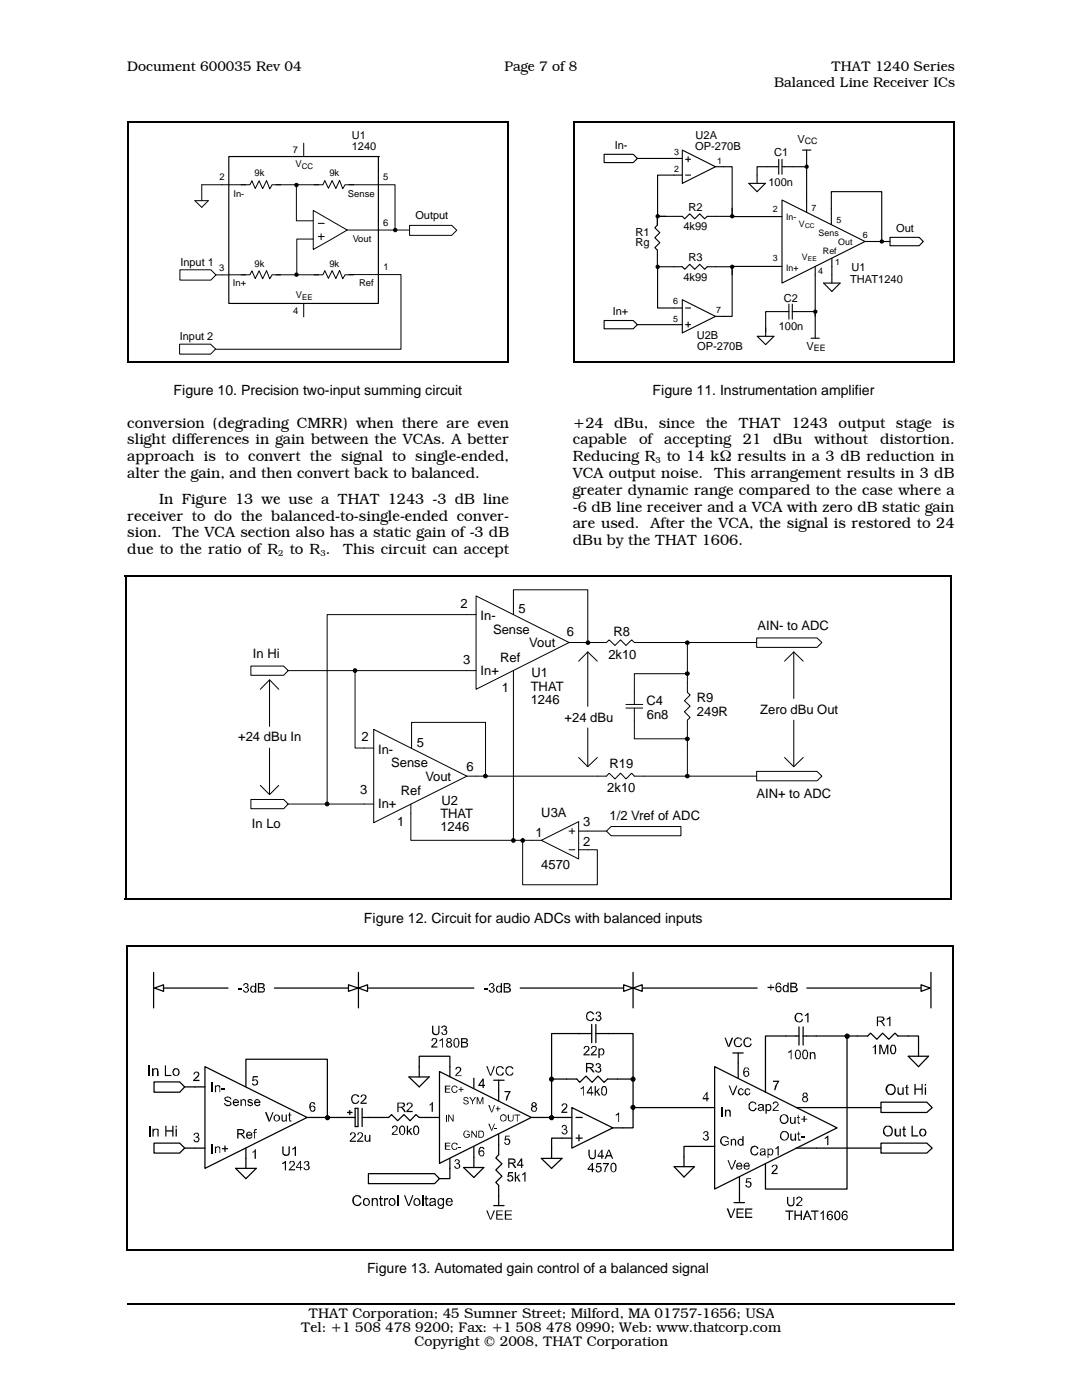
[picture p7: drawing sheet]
<svg xmlns="http://www.w3.org/2000/svg" width="216mm" height="279mm" viewBox="0 0 216 279" stroke-linecap="round" stroke-linejoin="round" font-family="sans-serif">
<defs><g id="words">
<g font-size="3">
<text x="25.4" y="85.3">conversion (degrading CMRR) when there are even</text>
<text x="25.4" y="88.7">slight differences in gain between the VCAs. A better</text>
<text x="114.3" y="85.3">+24</text>
<text x="114.3" y="88.7">capable</text>
<text x="122.6" y="85.3">dBu, since</text>
<text x="127.5" y="88.7">of</text>
<text x="132.5" y="88.7">accepting</text>
<text x="140.8" y="85.3">the</text>
<text x="147.3" y="85.3">THAT</text>
<text x="148.2" y="88.7">21</text>
<text x="154.2" y="88.7">dBu</text>
<text x="157.9" y="85.3">1243 output stage</text>
<text x="162.5" y="88.7">without</text>
<text x="175.6" y="88.7">distortion.</text>
<text x="188.1" y="85.3">is</text>
<text x="25.4" y="92.1">approach is to convert the signal to single-ended,</text>
<text x="25.4" y="95.4">alter the gain, and then convert back to balanced.</text>
<text x="114.3" y="95.4">VCA output noise.</text>
<text x="114.3" y="92.1">Reducing R</text>
<text x="133" y="92.1">to 14 kΩ results in a 3 dB reduction in</text>
<text x="142.4" y="95.4">This arrangement results in 3 dB</text>
<text x="31.8" y="100.6">In Figure 13 we use a THAT 1243 -3 dB line</text>
<text x="114.3" y="98.8">greater dynamic range compared to the case where a</text>
<text x="25.4" y="103.9">receiver to do the balanced-to-single-ended conver-</text>
<text x="25.4" y="107.3">sion. The VCA section also has a static gain of -3 dB</text>
<text x="114.3" y="102.1">-6 dB line receiver and a VCA with zero dB static gain</text>
<text x="114.3" y="105.5">are used.</text>
<text x="129.8" y="105.5">After the VCA, the signal is restored to 24</text>
<text x="25.4" y="110.6">due to the ratio of R</text>
<text x="57.8" y="110.6">to R .</text>
<text x="68.4" y="110.6">This circuit can accept</text>
<text x="114.3" y="108.8">dBu by the THAT 1606.</text>
</g>
<g font-size="2.8">
<text x="25.4" y="14.1">Document 600035 Rev 04</text>
<text x="100.7" y="14.1">Page 7 of 8</text>
<text x="154.5" y="17.5">Balanced Line Receiver ICs</text>
<text x="165.8" y="14.1">THAT 1240 Series</text>
<text x="34.6" y="78.8">Figure 10. Precision two-input summing circuit</text>
<text x="130.2" y="78.8">Figure 11. Instrumentation amplifier</text>
<text x="72.6" y="184.3">Figure 12. Circuit for audio ADCs with balanced inputs</text>
<text x="73.2" y="254.1">Figure 13. Automated gain control of a balanced signal</text>
<text x="61.6" y="263">THAT Corporation; 45 Sumner Street; Milford, MA 01757-1656; USA</text>
<text x="60" y="265.8">Tel: +1 508 478 9200; Fax: +1 508 478 0990; Web: www.thatcorp.com</text>
<text x="82.7" y="268.6">Copyright © 2008, THAT Corporation</text>
</g>
<g font-size="2.6">
<text x="91.9" y="121.4">2</text>
<text x="95.9" y="123.8">In-</text>
<text x="103.5" y="122.3">5</text>
<text x="151.2" y="125.6">AIN- to ADC</text>
<text x="50.5" y="131.4">In Hi</text>
<text x="98.4" y="126.5">Sense</text>
<text x="105.6" y="129.2">Vout</text>
<text x="113.1" y="127">6</text>
<text x="121.4" y="131.5">2k10</text>
<text x="122.4" y="126.9">R8</text>
<text x="92.4" y="132.6">3</text>
<text x="95.9" y="134.8">In+</text>
<text x="99.8" y="132.1">Ref</text>
<text x="105.9" y="137.9">THAT</text>
<text x="106.1" y="135.1">U1</text>
<text x="100.1" y="138">1</text>
<text x="105.9" y="140.5">1246</text>
<text x="129" y="140.8">C4</text>
<text x="129.1" y="143.4">6n8</text>
<text x="139.1" y="140.1">R9</text>
<text x="139.1" y="142.9">249R</text>
<text x="151.7" y="142.5">Zero dBu Out</text>
<text x="47.5" y="147.8">+24 dBu In</text>
<text x="72.1" y="147.8">2</text>
<text x="83.2" y="149.1">5</text>
<text x="112.6" y="144.1">+24 dBu</text>
<text x="75.4" y="150.4">In-</text>
<text x="78" y="153.1">Sense</text>
<text x="84.9" y="155.8">Vout</text>
<text x="93.1" y="153.8">6</text>
<text x="121.6" y="153.3">R19</text>
<text x="71.9" y="158.5">3</text>
<text x="75.4" y="161.3">In+</text>
<text x="80" y="158.8">Ref</text>
<text x="88.1" y="160.6">U2</text>
<text x="121.2" y="158">2k10</text>
<text x="150.9" y="159.2">AIN+ to ADC</text>
<text x="50.3" y="165.2">In Lo</text>
<text x="79.3" y="164.8">1</text>
<text x="87.9" y="163.2">THAT</text>
<text x="87.9" y="165.8">1246</text>
<text x="106.9" y="166.9">1</text>
<text x="108" y="163.1">U3A</text>
<text x="116.4" y="164.8">3</text>
<text x="121.6" y="163.6">1/2 Vref of ADC</text>
<text x="108" y="173.5">4570</text>
<text x="116.4" y="168.8">2</text>
</g>
<g font-size="2.2">
<text x="70.2" y="27.7">U1</text>
<text x="70.2" y="29.9">1240</text>
<text x="122.7" y="29.7">In-</text>
<text x="138.7" y="30">OP-270B</text>
<text x="138.8" y="27.7">U2A</text>
<text x="159.1" y="28.5">V</text>
<text x="154.5" y="31.2">C1</text>
<text x="153.3" y="37.1">100n</text>
<text x="82.9" y="43.8">Output</text>
<text x="126.8" y="47.1">R1</text>
<text x="136.4" y="45.9">4k99</text>
<text x="137.4" y="42.1">R2</text>
<text x="178.8" y="46.3">Out</text>
<text x="36" y="53">Input 1</text>
<text x="126.8" y="49.1">Rg</text>
<text x="137.4" y="52.1">R3</text>
<text x="136.4" y="56">4k99</text>
<text x="169.6" y="56.5">THAT1240</text>
<text x="169.9" y="54">U1</text>
<text x="122.3" y="62.9">In+</text>
<text x="155.4" y="66">100n</text>
<text x="156.4" y="60.3">C2</text>
<text x="35.9" y="67.8">Input 2</text>
<text x="139" y="67.6">U2B</text>
<text x="139.1" y="69.8">OP-270B</text>
<text x="160.9" y="69.8">V</text>
</g>
<g font-size="1.9">
<text x="43.8" y="35.9">2</text>
<text x="50.8" y="35.1">9k</text>
<text x="58.4" y="30.5">7</text>
<text x="59" y="33.4">V</text>
<text x="65.7" y="35.1">9k</text>
<text x="76.4" y="35.9">5</text>
<text x="46.6" y="39.3">In-</text>
<text x="69.4" y="39.2">Sense</text>
<text x="76.4" y="45">6</text>
<text x="50.8" y="53.4">9k</text>
<text x="65.7" y="53.4">9k</text>
<text x="70.4" y="48.2">Vout</text>
<text x="76.5" y="53.8">1</text>
<text x="43.7" y="54">3</text>
<text x="46.5" y="57.1">In+</text>
<text x="59" y="59.6">V</text>
<text x="71.7" y="57">Ref</text>
<text x="58.5" y="62.7">4</text>
</g>
<g font-size="1.8">
<text x="160.6" y="28.8">CC</text>
<text x="134.5" y="31">3</text>
<text x="134.5" y="34.3">2</text>
<text x="143.1" y="32.7">1</text>
<text x="154.2" y="42.2">2</text>
<text x="156.9" y="43.9">In-</text>
<text x="159.4" y="45.2">V</text>
<text x="161.9" y="42.1">7</text>
<text x="163.3" y="47.1">Sens</text>
<text x="166.9" y="44.6">5</text>
<text x="172.2" y="47.4">6</text>
<text x="154.2" y="52.2">3</text>
<text x="160" y="51.9">V</text>
<text x="164.2" y="50.7">Ref</text>
<text x="166.6" y="52.9">1</text>
<text x="167.3" y="48.8">Out</text>
<text x="156.9" y="54">In+</text>
<text x="163.3" y="54.7">4</text>
<text x="134.3" y="64.2">5</text>
<text x="134.3" y="60.7">6</text>
<text x="142.9" y="62.5">7</text>
<text x="162.4" y="70.1">EE</text>
<text x="130.8" y="92.4">3</text>
<text x="55.5" y="110.9">2</text>
<text x="63.9" y="110.9">3</text>
</g>
<g font-size="1.6">
<text x="60.2" y="33.7">CC</text>
<text x="60.3" y="59.9">EE</text>
</g>
<g font-size="1.3">
<text x="160.6" y="45.5">CC</text>
<text x="161.2" y="52.1">EE</text>
</g>
</g></defs>
<g fill="none" stroke="#000" stroke-width=".36">
<path d="M25.4 24.3h76.2M25.6 24.1v48.3M101.4 24.1v48.3M114.3 24.3h76.2M114.5 24.1v48.3M190.3 24.1v48.3M25.4 72.2h76.2M114.3 72.2h76.2M24.9 114.9h165.1M25.1 114.7v64.8M189.8 114.7v64.8M24.9 179.3h165.1"/>
<path d="M25.2 188.9h165.1M25.4 188.7v60.9M190.1 188.7v60.9M25.2 249.5h165.1M25.4 260.2h165.1"/>
</g>
<g fill="none" stroke="#000" stroke-width=".2">
<path d="M48.1 36.9h1.8l.4-.8 .6 1.5 .8-1.5 .7 1.6 .8-1.7 .6 1.7 .5-.8h1.7M49 36.9h-8.7v3.1M55 36.9h8.6M59.1 36.9v7.2h3.4M60.6 28.6v2.6M62.7 36.9h1.7l.4-.9 .7 1.6 .8-1.6 .7 1.6 .8-1.6 .6 1.7 .5-.8h1.7M69.6 36.9h9.2v9M35.9 53.8h6.2l1 1.1-1 1h-6.2zM38.9 40h2.7l-1.3 1.4zM43 54.9h2.7M45.7 54.8h3.3M48.1 54.8h1.8l.4-.7 .6 1.5 .8-1.5 .7 1.5 .8-1.6 .6 1.6 .5-.8h1.7"/>
<path d="M55 54.8h8.6M62.5 42l6.8 3.9-6.8 3.9zM62.5 47.7h-3.3v7.1M62.7 54.8h1.7l.4-.8 .7 1.5 .8-1.5 .7 1.6 .8-1.6 .6 1.6 .5-.8h1.7M63.5 47.2h1.2M63.5 44.6h1.2M64.1 46.7v1.1M69.3 45.9h12.4M69.6 54.8h10.4v14.9h-37M81.7 45h8.4l1 1-1 1h-8.4zM35.8 68.7h6.2l1 1-1 1h-6.2zM60.6 60.7v2.5"/>
<path d="M95 118.9l18.6 9.3-18.6 9.4zM50.1 132.9h6.5l.9 .9-.9 1h-6.5zM51.9 137.6l1.9-1.9 1.8 1.9M53.8 135.7v9.3M57.3 133.8h13.5M95 133.8h-24.2v15.5h3.8M95 122.7h-29.7v37.8M102.4 122.7v-5h14.9v10.5M102.4 133.8v33.9M113.6 128.2h7.4l.6-.5 1.1 1.1 1.1-1.1 1.1 1.1 1.1-1.1 .6 .5h10.6v10l.5 .5-1.1 1.1 1.1 1.1-1.1 1.1 1.1 1.2-.5 .5v11.2h-10.6l-.6-.6-1.1 1.1-1.1-1.1-1.1 1.1-1.1-1.1-.6 .6h-27.8M115.5 132l1.8-1.9 1.9 1.9M117.3 130.1v10.9"/>
<path d="M137.2 134.5h-10.6v6.1M137.2 128.2h13.8M151 127.3h12l1 .9-1 1h-12zM156.5 132l1.9-1.9 1.9 1.9M158.4 130.1v9.3M50.1 159.6h6.5l.9 .9-.9 .9h-6.5zM51.9 156.7l1.9 1.9 1.8-1.9M53.8 149.3v9.3M74.6 145.6l18.6 9.3-18.6 9.3zM82.1 149.3v-5.1h14.8v10.7M115.5 151.2l1.8 1.8 1.9-1.8M117.3 145.3v7.7"/>
<path d="M124.9 141.3h3.3M124.9 140.6h3.3M126.6 141.3v6.1h10.6M137.2 154.9h13.8M151 153.9h12l1 1-1 .9h-12zM156.5 151.2l1.9 1.8 1.9-1.8M158.4 143.7v9.3M57.3 160.5h17.3M82 160.5v7.2h22.3M108 167.7l7.5-3.7v7.4zM108 167.7h-3.7v8.9h14.9v-7h-3.7M113.6 165.9h1.1"/>
<path d="M113.6 169.6h1.1M114.2 165.3v1.1M115.5 165.9h5.5M121 165.9l.9-.9h14v1.8h-14z"/>
</g>
<path d="M45.7 31.2h29.8v29.4h-29.8zM75.5 31.2h.1M79.4 238.5v2.2M84.4 238.5v2.2" fill="none" stroke="#000" stroke-width=".23"/>
<g fill="#000" stroke="#000" stroke-width=".2">
<path d="M117 128.1l.2-.2h.3l.2 .2v.3l-.2 .2h-.3l-.2-.2z" fill-rule="evenodd"/>
<path d="M104.1 167.4l.3-.1 .2 .3v.3l-.2 .2h-.2l-.3-.2z" fill-rule="evenodd"/>
<circle cx="78.9" cy="45.9" r=".35"/>
<circle cx="70.9" cy="133.8" r=".38"/>
<circle cx="137.2" cy="134.4" r=".37"/>
<circle cx="137.2" cy="128.3" r=".37"/>
<circle cx="96.9" cy="154.9" r=".39"/>
<circle cx="137.2" cy="147.5" r=".37"/>
<circle cx="137.2" cy="154.9" r=".37"/>
<circle cx="65.3" cy="160.4" r=".39"/>
<circle cx="102.4" cy="167.7" r=".38"/>
</g>
<g fill="#000">
<path d="M58.8 36.6l.3-.1 .4 .1 .1 .5-.3 .2h-.3l-.2-.2z" fill-rule="evenodd"/>
<path d="M58.8 54.5a.43 .43 0 0 1 .8 .1v.4a.44 .44 0 0 1-.7 .2 .44 .44 0 0 1-.1-.7z" fill-rule="evenodd"/>
</g>
<g fill="none" stroke="#000" stroke-width=".22">
<path d="M120.5 30.8h5.8l.9 .8-.9 .8h-5.8zM127.2 31.6h8.9M136.1 30l6.7 3.3-6.7 3.3zM136.8 34.9h1M136.8 31.8h1M137.3 31.3v1M142.8 33.3h3.3v9.9h-5l-.5 .5-1-1-1 1-1-1-1 1-.5-.5h-4.9v-8.3h4.9M149.4 36.6h3.3l-1.6 1.6zM155.4 33.3h-4.3v3.3M155.4 31.8v3M156 39.9l16.6 8.3-16.6 8.3zM156 33.3h5"/>
<path d="M156 31.8v3M160.1 30h1.7M161 30v12.4M131.2 43.3v1.6l-.5 .5 1 1-1 1 1 1-1 1 .5 .5v3.3M132.8 43.2h-1.6v1.7M136.1 59.8l6.7 3.3-6.7 3.3zM146.1 41.6v1.6h9.9M156 53.2h-9.9v1.6M162.7 53.2v14.3M164.3 56.5h3.3l-1.6 1.7zM165.9 44.8v-6.6h10v10M166 51.5v5"/>
<path d="M172.6 48.2h5M177.6 47.4h5.8l.8 .8-.8 .8h-5.8zM120.5 64h5.8l.9 .8-.9 .8h-5.8zM136.1 61.5h-4.9v-8.3h4.9l.5 .5 1-1 1 1 1-1 1 1 .5-.5h5v9.9h-3.3M136.1 64.8h-8.9M136.8 64.8h1M136.8 61.5h1M137.3 64.3v1M151.1 67.1h3.3l-1.6 1.7zM152.8 65.4v1.7M155.2 62.2h-2.4v4M155.3 62.2h2.1"/>
<path d="M157.4 60.7v3M158.1 62.2h4.6M158.1 60.7v3M161.8 67.5h1.7"/>
</g>
<g fill="#000" stroke="#000" stroke-width=".22">
<path d="M160.7 33.1l.4-.1 .2 .3-.3 .3-.4-.2z" fill-rule="evenodd"/>
<path d="M131 53l.2-.1 .4 .2-.2 .5-.4-.1-.1-.3z" fill-rule="evenodd"/>
<path d="M130.9 43l.5-.2a.34 .34 0 0 1 .2 .5 .34 .34 0 0 1-.5 .2 .34 .34 0 0 1-.2-.5z" fill-rule="evenodd"/>
<path d="M145.9 53l.2-.1 .3 .2v.2l-.4 .3-.2-.4z" fill-rule="evenodd"/>
<path d="M175.8 47.9l.5 .2a.33 .33 0 0 1-.3 .4 .33 .33 0 0 1-.3-.4z" fill-rule="evenodd"/>
<circle cx="146.1" cy="43.2" r=".32"/>
<circle cx="162.7" cy="62.2" r=".32"/>
</g>
<g fill="none" stroke="#000" stroke-width=".25">
<path d="M30.6 194.1v7M30.8 197.2l1.8-.7v1.3zM32.6 197.2h12.9M54.8 197.2h14.7M69.5 196.5l1.9 .7-1.9 .6zM71.5 197.2l1.8-.7v1.3zM71.5 194.1v7M73.5 197.2h21.1M103.8 197.2h20.6M124.4 196.5l1.9 .7-1.9 .6zM126.3 194.1v7M126.3 197.2l1.8-.7v1.3z"/>
<path d="M128.2 197.2h22.9M161 197.2h22.7M183.8 196.5l1.8 .7-1.8 .6zM185.8 194.1v7M30.7 215.9h5.2l1 1-1 1.1h-5.2zM36.9 216.9h4M40.9 212.9l20.4 10.1-20.4 10.2zM49.1 216.9v-5.5h16.2v11.6M81.6 214.9h4l-1.9 2zM83.7 214.9v-4.1h6.1v4.1M87.7 213.8l18.3 9.2-18.3 9.2zM94.6 215.2v1.9"/>
<path d="M98.5 215.6h2.1M99.5 215.6v4.1M115.4 206.3h2.7M115.7 206.3h-5.6v9M118.1 204.4v3.7M118.9 206.3h2.6M118.9 204.4v3.7M121.4 206.3h4.9v9M142.6 212.9l24.4 12.2-24.4 12.2zM146.2 210.1h2.1M147.3 210.1v5.1M159.4 204.9v3.7"/>
<path d="M159.4 206.8h-6.7v11.2M160.3 206.8h8.7v30.5h-16.3v-5.1M160.3 204.9v3.7M169 206.8h4.1l.6-.6 1.3 1.2 1.1-1.2 1.3 1.2 1.2-1.2 .6 .6h4.1v4M175.8 220h9.1l1.1 1-1.1 1h-9.1zM181.2 210.8h4.1l-2 2.1zM30.7 228.1h5.2l1 1-1 1h-5.2zM36.9 229.1h4M47 233.2h4.1l-2 2zM49.1 229.1v4.1M61.3 223h9.6M69.4 222h.8"/>
<path d="M69.8 221.6v.8M70.9 221.2h.5v3.6h-.5zM72.3 223h5.3l.5-.6 1.3 1.3 1.2-1.3 1.2 1.3 1.2-1.3 .7 .6h4M72.3 221.2v3.6M73.5 234.2h13.2l1 1-1 1h-13.2zM89.8 231.2v4h-2.1M92.5 233h4l-1.9 2zM94.6 228.9v4.1M99.5 226.4v4l-.6 .7 1.3 1.2-1.3 1.2 1.3 1.2-1.3 1.3 .6 .6v4M106 223h8.1M108 231.2h4.1l-2 2zM110.1 223v-7.7h5l.6 .7 1.2-1.2 1.3 1.2 1.1-1.2 1.2 1.2 .7-.7h5.1v9.8h-4"/>
<path d="M114.1 221l8.2 4.1-8.2 4zM114.1 227.1h-4v4.1M114.9 223h1.3M114.9 227.1h1.3M115.5 226.5v1.2M126.3 221h16.3M134.5 232.8h4.1l-2.1 2.1zM142.6 228.8h-6.1v4M147.6 234.9v5.1M158.9 229.1h16.9M158.9 221h16.9M175.8 228.1h9.1l1.1 1-1.1 1h-9.1z"/>
<path d="M98.5 240.6h2.1M146.5 240h2"/>
</g>
<g fill="#000" stroke="#000" stroke-width=".25">
<path d="M109.8 215.1a.39 .39 0 0 1 .6 .1 .39 .39 0 0 1-.2 .6h-.3l-.2-.3z" fill-rule="evenodd"/>
<path d="M126.2 215a.41 .41 0 0 1 .5 .2 .41 .41 0 0 1-.2 .6h-.3l-.3-.3v-.2z" fill-rule="evenodd"/>
<path d="M168.7 206.6a.41 .41 0 0 1 .6-.1 .41 .41 0 0 1-.1 .7l-.4-.1-.2-.3z" fill-rule="evenodd"/>
<path d="M65 222.8a.41 .41 0 0 1 .5-.1 .41 .41 0 0 1 .2 .5l-.2 .2h-.3l-.3-.4z" fill-rule="evenodd"/>
<path d="M109.7 222.8l.4-.2 .4 .4-.3 .4h-.3l-.2-.2z" fill-rule="evenodd"/>
<path d="M126.2 220.6h.3l.2 .4-.4 .4-.4-.3v-.2z" fill-rule="evenodd"/>
</g>
<g fill="#000">
<path d="M47.6 197.3h.6v.2h-.6zM48.6 196.4l.3-.2 .6 .2 .1 .5-.3 .1a.59 .59 0 0 1 .4 .6 .59 .59 0 0 1-.4 .5h-.5l-.3-.5 .2-.1v.3l.5 .1 .3-.4-.3-.3h-.3v-.2l.3-.1 .2-.2a.39 .39 0 0 0-.6-.3l-.1 .3h-.2zM96.6 197.3h.7v.2h-.7zM97.6 196.4l.3-.2h.4l.4 .5-.4 .4h.2l.3 .4-.5 .6h-.4l-.4-.3v-.2l.3-.1 .1 .3 .4 .1 .2-.4-.1-.2-.5-.1 .5-.5-.1-.3h-.2h-.2l-.1 .3h-.3zM153.2 196.9h.5v-.5h.2v.5h.6v.3h-.6v.5h-.2v-.5h-.5zM30.3 213.2h.3v.2l.2-.2h.5l.3 .2v1.4h-.3v-1.3l-.2-.1-.5 .2v1.2h-.3zM32.9 212.6h.2v1.9h1.1v.3h-1.3zM38.9 213.9l.3-.1 .5 .4a1.44 1.44 0 0 1-.9 1.3h1v.3h-1.3l.9-1.1a.36 .36 0 0 0 0-.6 .36 .36 0 0 0-.5 .1l-.1 .2h-.2zM42.2 216.1h.3v1.9h-.3zM42.9 216.6h.1v.1l.3-.1h.4l.2 .1v1.3h-.1l-.1-1.1-.2-.2-.4 .2v1.1h-.2zM44.2 217.1h.7v.3h-.7zM50.5 214.8h1v.2h-.9l-.1 .5 .6-.1a.63 .63 0 0 1 .3 1.1 .63 .63 0 0 1-1.1-.3l.6 .3a.43 .43 0 0 0 .3-.6 .43 .43 0 0 0-.7-.1h-.2z"/>
<path d="M70.2 218.7a.85 .85 0 0 1 1.5 .2l-.3 .1-.4-.4-.4 .1a.9 .9 0 0 0 .2 1.4 .55 .55 0 0 0 .6-.5l.3 .1-.3 .5-.9 .1a1.26 1.26 0 0 1-.3-1.6zM86.2 207.3l.2-.1h.6l.3 .5a1.09 1.09 0 0 1-.7 .9l-.2 .2h.9v.3h-1.3v-.3l1-1.1-.2-.4-.3 .1-.2 .4-.3-.1zM86.2 204.7h.3v1.1a.53 .53 0 0 0 .3 .5 .53 .53 0 0 0 .6-.1l.1-1.5h.2v1.1a.75 .75 0 0 1-.7 .8 .75 .75 0 0 1-.8-.8zM88.1 204.9a.53 .53 0 0 1 .8-.2 .53 .53 0 0 1 0 .8 .61 .61 0 0 1 0 1.1 .61 .61 0 0 1-.9-.6h.3l.3 .4 .4-.2-.1-.4-.2-.2-.2 .1v-.3h.3l.1-.4-.4-.1-.2 .3-.3-.1zM87.7 207.6l.7-.4v1.9h-.2v-1.5l-.5 .2zM88.8 216.7h1.1v.1h-.9v.4h.8v.2h-.8v.5h.9v.2h-1.1zM90.2 216.9l.3-.2h.3l.4 .2 .1 .2h-.2l-.2-.3h-.4l-.2 .3v.5l.2 .3 .3 .1 .4-.4 .1 .1-.2 .4h-.7l-.3-.4zM91.5 217.3h.4v-.4h.2v.4h.4v.2h-.4v.4h-.2v-.4h-.4zM91.1 213a.59 .59 0 0 1 .7 0 .59 .59 0 0 1 .2 .7l-.9 .9h1v.2h-1.3a1.29 1.29 0 0 1 .9-1l.1-.4-.2-.3h-.4l-.1 .3h-.3zM92.6 219.1h.7l.2 .3-.3-.3h-.5l-.1 .3 .9 .4a.54 .54 0 0 1-.5 .6 .54 .54 0 0 1-.6-.4l.6 .3 .4-.3-.1-.1-.8-.3zM97 212.8h.3l.6 1.6 .6-1.6h.3l-.8 1.9h-.2zM99.2 213l.3-.2h.6l.5 .5-.3 .1a.67 .67 0 0 0-1-.2 .91 .91 0 0 0 .5 1.3l.4-.1 .1-.4 .3 .1a.89 .89 0 0 1-1.3 .5 .89 .89 0 0 1-.3-1.3z"/>
<path d="M100.7 217.7h1.2l-.7 1.9h-.3l.2-.8 .5-.8h-.9zM101.1 213l.3-.2h.6l.5 .5-.3 .1a.6 .6 0 0 0-.6-.4 .6 .6 0 0 0-.5 .4 .85 .85 0 0 0 .5 1.1l.5-.1 .1-.4 .3 .1a.89 .89 0 0 1-1.3 .5 .89 .89 0 0 1-.3-1.3zM115.8 217.2l.7-.5v2h-.1v-1.6l-.6 .3zM116.6 208.9l.2-.2h.5l.2 .2 .2 .3-.1 .4-.9 .8h1v.2h-1.3v-.2l1-1.2-.2-.3-.4 .1-.1 .3-.3-.1zM117.2 202.1a.87 .87 0 0 1 1.4 .3l-.3 .1a.59 .59 0 0 0-1-.2 .89 .89 0 0 0 0 1.1l.3 .1a.54 .54 0 0 0 .7-.4l.3 .1a.89 .89 0 0 1-1.3 .5 .89 .89 0 0 1-.3-1.3zM118.7 216.7h.2v1.1l.6-.6h.2l-.5 .6 .6 .9h-.3l-.4-.7-.2 .1v.6h-.2zM118.9 212.4l.5-.3 .5 .3v.5l-.2 .1 .3 .4v.4l-.3 .2-.3 .1-.5-.2-.2-.4h.3l.1 .3h.5l.1-.4v-.2l-.5-.1v-.1l.5-.2v-.3l-.5-.1-.2 .3-.2-.1zM118.9 202.1l.3-.2h.5l.3 .5-.3 .3 .4 .5-.1 .3-.3 .3h-.6l-.3-.5 .3-.1v.3a.36 .36 0 0 0 .6-.1 .36 .36 0 0 0-.1-.5h-.4l.1-.3 .4-.1v-.4h-.5l-.1 .3h-.3zM117.9 209.1l.3-.4h.6a.59 .59 0 0 1 .2 .9l-.8 .8h.9v.2h-1.3a1.61 1.61 0 0 1 .9-1 .39 .39 0 0 0 0-.6 .39 .39 0 0 0-.5 .1v.2l-.3-.1zM144.6 207.1h.2l.6 1.6 .6-1.6h.3l-.7 1.8h-.4zM145.4 216.7h.2l.6 1.7 .7-1.7h.2l-.7 1.9h-.3zM146.8 207.2a.78 .78 0 0 1 1.2 .4l-.2 .1-.1-.4h-.1h-.6a.98 .98 0 0 0 0 1.4h.6l.3-.5 .2 .1a.88 .88 0 0 1-1 .7 .88 .88 0 0 1-.7-1l.1-.4z"/>
<path d="M147.5 217.3l.4-.2 .5 .5-.2 .1-.2-.3h-.4a.69 .69 0 0 0 0 .9l.4 .1 .2-.3h.3l-.2 .3a.65 .65 0 0 1-.9 .1 .65 .65 0 0 1-.1-.9zM148.8 217.3a.58 .58 0 0 1 .9 .3l-.2 .1-.1-.3h-.5a.69 .69 0 0 0 0 .9l.5 .1 .1-.3h.3l-.2 .3a.65 .65 0 0 1-.9 .1 .65 .65 0 0 1-.1-.9zM148.7 207.2a.8 .8 0 0 1 1.2 .4l-.2 .1-.1-.4h-.2a.6 .6 0 0 0-.8 .5v.6l.3 .3h.5l.4-.5 .2 .1a.88 .88 0 0 1-1 .7 .88 .88 0 0 1-.7-1l.1-.4zM154.2 215.7h1.3l-.8 1.9h-.2a2.61 2.61 0 0 1 .7-1.7h-1zM157.3 209.9l.6-.4v1.9h-.1v-1.5l-.5 .2zM158.9 202.3l.2-.2 .8 .1 .3 .4-.3 .1a.57 .57 0 0 0-1-.2v1l.4 .4 .6-.2 .1-.3 .3 .1a.94 .94 0 0 1-1.5 .3 .94 .94 0 0 1 .1-1.5zM160.6 202.6l.7-.5v1.9h-.2v-1.5l-.5 .3zM161.6 210h.2v.1l.2-.1h.5l.1 .1 .1 1.3h-.2v-.8l-.3-.5-.4 .2v1.1h-.2zM174.6 208.5h.2v1.9h-.3v-1.5l-.4 .2v-.1zM175.5 208.5h.4l.5 1.6 .5-1.6h.4v1.9h-.3v-1.6l-.5 1.6h-.2l-.6-1.7v1.7h-.2zM176.9 203.3l.8-.4v1.9h-.3v-1.5l-.5 .2zM179.1 217h.2v.8l.1 .3 .3 .2 .4-.2v-1.1h.2v1.5h-.2v-.2l-.4 .3-.5-.3z"/>
<path d="M180.8 216.6l.3-.2v.6h.2v.1h-.2v1.1h.2v.3l-.5-.1v-1.3h-.2v-.1h.2zM182.5 216.3h.2v.9h1.2v-.9h.2v2.2h-.2v-1h-1.2v1h-.2zM30.4 225.3h.2v.2l.3-.2 .7 .1v1.4h-.2v-1.2l-.3-.2-.4 .3-.1 1.1h-.2zM33 224.7h.2v.9h1.2v-.9h.2v2.1h-.2v-1h-1.2v1h-.2zM38.7 226.3l.3-.2h.4a.48 .48 0 0 1 .2 .7l-.1 .1 .3 .3-.1 .6-.3 .2h-.5l-.3-.5 .2-.1 .1 .2a.4 .4 0 0 0 .7 0l-.1-.5h-.5l.1-.3 .3-.1 .1-.3-.5-.2-.2 .4h-.2zM42.2 228.3h.3v1.8h-.3zM42.9 228.8h.1v.2l.3-.2h.4l.2 .2v1.1h-.1v-.8l-.2-.3-.5 .1v1h-.2zM44.8 219.1l.1-.1a.97 .97 0 0 1 1.2 .1l.1 .3h-.3l-.2-.3h-.7v.4l.4 .1a.62 .62 0 0 1 .7 .3 .62 .62 0 0 1-.1 .7 .91 .91 0 0 1-1.2-.2l-.1-.3h.2l.2 .4h.4l.4-.1-.1-.4-.9-.3zM44.8 228.6h.2v.5h.5v.3h-.5v.5h-.2v-.5h-.5v-.3h.5zM48 219.4h.2v.2l.5-.3 .4 .3v1.1h-.2v-.8l-.2-.3-.5 .1v1h-.2zM49.5 219.5a.63 .63 0 0 1 1 .2l-.6-.2-.2 .2 .7 .3 .1 .5a.69 .69 0 0 1-1 .1l-.2-.3h.3v.2h.6v-.3h-.1a.59 .59 0 0 1-.7-.6zM50.9 225.3h.4l-.1 .3-.1-.1-.2 .2v.2h.3v.2h-.3v1.1h-.2v-1.1h-.2v-.2h.2v-.4z"/>
<path d="M50.9 229.4h.2v1.9h-.3v-1.5l-.4 .3v-.2l.3-.2zM52.9 222h.3l.6 1.6 .6-1.6h.2l-.8 1.8h-.2zM56.2 222.4h.2v1.1l.3 .2 .3-.3v-1h.2v1.4h-.1v-.2l-.3 .2h-.4l-.2-.1zM56.3 232.1l.8-.4v1.9h-.3v-1.5l-.5 .2zM56.3 228.8h.3v1.2a.53 .53 0 0 0 .4 .4 .53 .53 0 0 0 .6-.3v-1.3h.2v1.3l-.1 .4-.4 .2h-.5l-.4-.3zM57.7 222.1l.2-.1v.4h.2v.2h-.2v1h.2v.2h-.3l-.1-.4v-.8h-.2v-.2h.2zM57.8 231.8l.8-.1 .3 .5-.1 .3-.9 .8h1v.3h-1.3l1.1-1.4-.3-.4h-.3l-.2 .5-.2-.1zM58.3 229.2l.8-.4v1.9h-.3v-1.5l-.5 .2zM60.7 231.9a.61 .61 0 0 1 1 0v.4l-.3 .2 .4 .4a.65 .65 0 0 1-.6 .7 .65 .65 0 0 1-.7-.5l.3-.1 .1 .3 .3 .1 .3-.2v-.4l-.3-.2-.2 .1v-.3l.4-.1v-.3l-.4-.2-.1 .4h-.3zM70 226.1l.7-.1 .2 .1 .1 .4v.3l-1 .8h1v.3h-1.2v-.3l1-1.1-.3-.4h-.3l-.2 .5-.2-.1zM70.6 238.8a.88 .88 0 0 1 1.5 .3l-.2 .1-.2-.3-.4-.2a.67 .67 0 0 0-.7 .6 1.16 1.16 0 0 0 .4 1.1h.5l.4-.5 .3 .1a1.04 1.04 0 0 1-1.6 .4 1.04 1.04 0 0 1 0-1.6zM71.4 226.1l.8-.1 .2 .3a.99 .99 0 0 1-.5 1l-.4 .3h1v.3h-1.3l1.1-1.4-.3-.4h-.3l-.2 .5-.2-.1z"/>
<path d="M72.1 218.6a.68 .68 0 0 1 1.1 .3l-.1 .3-.9 .8h1v.3h-1.3l.2-.4a1.2 1.2 0 0 0 .7-1.2l-.3-.1-.3 .4h-.3zM72.7 226.5h.3v1.1l.3 .1 .2-.1 .2-.4v-.7h.2v1.4h-.2v-.3l-.3 .3-.6-.2zM78.2 224.9a.59 .59 0 0 1 .8-.3 .59 .59 0 0 1 .3 .8l-.8 .9h.9v.2h-1.3l.2-.4a.99 .99 0 0 0 .8-1.1l-.1-.2h-.4l-.1 .4h-.3zM81.2 224.7h.2v1l.5-.5h.4l-.5 .5 .5 .8h-.3l-.4-.7-.2 .2v.5h-.2zM81.3 220.1l.7-.1 .3 .4v.5l-.9 .8h.9v.3h-1.2v-.3l1-1v-.3l-.3-.2h-.3l-.2 .4-.2-.1zM86.2 220h.2v1.9h-.3v-1.5l-.4 .3v-.2zM88.8 228h1.1v.2h-.9v.4h.8v.2h-.8v.5h.9v.1h-1.1zM88.9 222.4h.2v1.4h-.2zM89.4 222.4h.2l.7 1.1v-1.1h.2v1.4h-.2l-.7-1.1v1.1h-.2zM90.8 231.4a.62 .62 0 0 1 .9 .2v.4l-.2 .2 .3 .3v.4l-.4 .4h-.4l-.4-.6h.2l.2 .3 .3 .1 .3-.3v-.3l-.2-.2h-.3v-.2l.4-.1v-.3l-.4-.2-.3 .3h-.1zM90.4 228.1l.3-.1 .5 .2 .1 .3h-.2l-.2-.3h-.4l-.2 .3v.5l.2 .3 .3 .1 .4-.4h.1l-.2 .4-.3 .1a.78 .78 0 0 1-.7-.5 .78 .78 0 0 1 .3-.9zM91.5 228.9h.5v.1h-.5z"/>
<path d="M92.6 225.9l.2-.2h.6l.3 .4-.5-.4a.63 .63 0 0 0-.6 .5 .63 .63 0 0 0 .3 .7h.5l.2-.2v-.2h-.4v-.2h.5v.6a.78 .78 0 0 1-.8 .1 .78 .78 0 0 1-.5-.6zM94.1 225.7h.1l.8 1v-1h.1v1.4h-.1l-.8-1.1v1.1h-.1zM93.6 219h.3l.4 .6 .4-.6h.3l-.6 .8v.6h-.2v-.6zM95.1 219h.3l.4 1.2 .4-1.2h.3v1.4h-.2v-1.2l-.4 1.2h-.2l-.4-1.2v1.2h-.2zM97.4 224.3h.3l.4 1.2 .5-1.2h.2l-.6 1.4h-.2zM97.4 220.5h.3l.4 1.4 .5-1.4h.2l-.6 1.5h-.2zM98.7 225.1h.6v.2h-.6zM99.3 220.8h.1v.4h.4v.2h-.4v.4h-.1v-.4h-.4v-.2h.4zM100.8 226.7h.9v.1h-.7l-.1 .5 .6-.1 .3 .4v.4l-.3 .5h-.5l-.3-.3-.1-.2h.2l.2 .3h.3l.3-.3-.1-.4-.3-.2-.4 .2h-.1zM101.4 233.9h1v.3h-.8l-.1 .5 .4-.2a.77 .77 0 0 1 .4 1.1l-.5 .2a.46 .46 0 0 1-.6-.5l.3-.1v.3l.3 .1 .4-.5-.2-.4-.8 .2zM101.3 222.4h.3v1.1l.3 .2h.3l.1-.3v-1h.2l-.1 1.2a.63 .63 0 0 1-1 0zM102.7 233.9h.3v1.1l.5-.6h.3l-.5 .5 .6 .9h-.4l-.4-.7-.1 .1v.6h-.3z"/>
<path d="M102.6 222.4h1.2v.2h-.5v1.2h-.2v-1.2h-.5zM104.2 234.3l.7-.4v1.9h-.3v-1.5l-.4 .3zM112.1 224.7l.3-.2h.3l.4 .4-.2 .5h.2l.2 .4-.4 .6h-.5l-.3-.3 .1-.3 .1 .3 .3 .1 .3-.1 .2-.3-.1-.1-.2-.2h-.3v-.2l.4-.1v-.4l-.3-.1h-.2l-.1 .3h-.2zM112.1 220.5l.3-.3h.5l.3 .3a1.09 1.09 0 0 1-.7 1.1l-.2 .3h.9v.2h-1.2l.1-.4a1.6 1.6 0 0 0 .9-1.2l-.4-.1-.3 .1v.3l-.2-.1zM117.4 229.4h.3l.1 1.5 .4 .2h.3l.2-.3v-1.4h.2v1.4a.75 .75 0 0 1-.9 .6 .75 .75 0 0 1-.6-.9zM119.1 232.1h.9v.2h-.8l-.1 .5a.65 .65 0 0 1 1 .2v.6l-.4 .3a.58 .58 0 0 1-.8-.2l-.1-.3h.3l.3 .4 .4-.3v-.3l-.2-.3-.7 .2zM120.3 232.1h1.2l-.6 1.2-.1 .6h-.3l.2-.7 .5-.9h-.9zM122.9 222.4l.6-.4v1.9h-.1v-1.5l-.5 .3zM140.5 225.8l.5-.1 .4 .3v.4l-.3 .2 .3 .4v.3l-.5 .4-.3-.1-.4-.5h.2l.1 .2 .4 .2 .3-.3v-.3l-.3-.2h-.2v-.2l.4-.1v-.3l-.4-.2-.2 .3h-.2zM144 221h.3v1.8h-.3zM144.7 221.4h.2v.3l.4-.3 .5 .3v1.1h-.2v-.8l-.4-.4-.2 .2-.1 1h-.2zM144 227a.86 .86 0 0 1 1.4 .3l-.2 .1-.1-.3-.5-.2a.76 .76 0 0 0-.6 .8 .76 .76 0 0 0 .5 .7l.7-.1v-.4h-.5v-.2h.7v.7a1 1 0 0 1-1.4 0 1 1 0 0 1 0-1.4z"/>
<path d="M145.8 227.3h.2v.2l.2-.2a.47 .47 0 0 1 .7 .3v1h-.3v-1.1h-.4l-.1 .1v1h-.3zM145.2 231.5h.2l.7 1.8 .5-1.8h.3l-.8 1.9h-.2zM148.9 235.1h1v.2h-.8l-.1 .6 .2-.2 .5 .1a.65 .65 0 0 1 .2 .8 .65 .65 0 0 1-.7 .4l-.5-.5h.2l.2 .3h.4l.2-.6-.3-.2h-.3l-.2 .1h-.1zM149.7 220a.8 .8 0 0 1 1.2 .4l-.2 .1-.1-.4a.77 .77 0 0 0-1 .4 .77 .77 0 0 0 .3 1h.5l.4-.5 .2 .1a.85 .85 0 0 1-.8 .7 .85 .85 0 0 1-.8-.7v-.7zM149.9 228.9a.86 .86 0 0 1 1.4 .3l-.2 .1-.2-.4a.76 .76 0 0 0-.9 .6 .76 .76 0 0 0 .7 .9l.4-.3v-.1h.2a.88 .88 0 0 1-1.2 .5 .88 .88 0 0 1-.3-1.3zM154.2 232.6a.67 .67 0 0 1 1 .1 1.98 1.98 0 0 1-1 1.4h1v.2h-1.3l.2-.4 .8-.8-.2-.5-.5 .1v.3l-.2-.1zM154.3 220a.6 .6 0 0 1 .8-.1 .6 .6 0 0 1 .2 .7l-.8 .9h.9v.2h-1.2l.1-.4a1.05 1.05 0 0 0 .8-1.2l-.5-.1-.2 .4h-.2zM154.7 229.1l.7-.4v1.9h-.2v-1.5l-.5 .3zM157 238.9h.3v1.2a.52 .52 0 0 0 .5 .4 .52 .52 0 0 0 .5-.3v-1.3h.2v1.5l-.2 .3h-.3h-.6l-.4-.5zM157.6 222.9h.3v1l.1 .2h.4l.1-1.2h.3v1.4h-.3v-.2l-.4 .2-.4-.2zM157.7 226.2h.2v1.1l.3 .2 .3-.2 .1-1.1h.3v1.4h-.3v-.2a.5 .5 0 0 1-.8 .1zM159.2 222.5l.1-.1v.5h.3v.2h-.3v.7l.4 .5-.5-.1v-1.1h-.2v-.2h.2z"/>
<path d="M159.4 225.7v.5h.3v.2h-.3v.8l.4 .4h-.5v-1.2h-.3v-.2h.3zM159.9 226.8h.6v.3h-.6zM160.3 222.7h.3v.6h.5v.1h-.5v.5h-.3v-.5h-.4v-.1h.4zM164.5 227.1l.8-.4v1.8h-.2v-1.4l-.6 .2zM178.5 225.3h.3l.1 1.3h.4l.2-.2v-1.1h.2v1.5h-.1v-.2a.58 .58 0 0 1-.7 .2 .58 .58 0 0 1-.4-.6zM180.2 224.8l.3-.1v.6h.2v.2h-.2v1l.2 .1 .1 .2h-.4l-.2-.1v-1.2h-.1v-.2h.1zM181.9 224.7h.2v1.9h1.1v.2h-1.3zM74.2 239.1h.2v.3l.3-.3h.5l.1 .2 .1 1.4h-.2v-1l-.4-.4-.3 .2-.1 1.2h-.2zM75.8 238.7l.3-.1v.5h.3v.3h-.3v.8l.1 .2h.2v.3h-.4l-.2-.4v-.9h-.2v-.3h.2zM76.6 239.1h.3v.3l.1-.3 .5 .1-.1 .2h-.3l-.2 .1v1.2h-.3zM80.6 238.5h.3l.6 1.9 .8-1.9h.2l-.8 2.2h-.3zM84.9 238.7l.2-.1v.5h.4v.3h-.4v.8l.2 .2h.2v.3h-.4l-.2-.4v-.9h-.2v-.3h.2z"/>
<path d="M97 241.6h.3l.6 1.6 .6-1.6h.3l-.8 1.8h-.2zM99 241.6h1.3v.1h-1v.6h.9v.3h-.9v.6h1.1v.2h-1.4zM100.7 241.6h1.5v.1h-1.2v.6h1.1v.3h-1.1v.6h1.2v.2h-1.5zM145 241.2h.3l.6 1.6 .6-1.6h.2l-.7 1.9h-.3zM147 241.2h1.4v.2h-1.2v.6h1.1v.2h-1.1v.6h1.2v.3h-1.4zM148.7 241.2h1.4v.2h-1.2v.6h1.1v.2h-1.1v.6h1.2v.3h-1.4zM156.7 241.6h1.6v.2h-.7v1.7h-.2v-1.7h-.7zM158.5 241.6h.3v.8h1v-.8h.2v1.9h-.2v-.8h-1v.8h-.3zM159 239a.61 .61 0 0 1 .8-.1 .61 .61 0 0 1 .2 .7l-.8 .9h.9v.2h-1.2a1.42 1.42 0 0 1 .8-1l.2-.2v-.3l-.6-.2-.2 .4h-.2zM161.8 241.6h1.5v.2h-.6v1.7h-.2v-1.7h-.7zM164.2 241.6h.2v1.9h-.3v-1.5l-.4 .3v-.2z"/>
<path d="M50 196.9a.69 .69 0 0 0 0 .9 .69 .69 0 0 0 .8 .2l.1-.1v.2h.2v-1.9h-.2v.6l-.6-.1zM50.3 196.9a.51 .51 0 0 1 .6 .5 .51 .51 0 0 1-.5 .5 .69 .69 0 0 1-.1-1z"/>
<path d="M51.5 196.2v1.9h.9a.63 .63 0 0 0 .5-.8l-.4-.2 .3-.4-.3-.5zM51.7 197.2l.9 .2v.4h-.9zM51.7 196.4h.7l.1 .1v.3l-.8 .2z"/>
<path d="M99.1 196.9a.7 .7 0 0 0-.1 .9 .7 .7 0 0 0 .8 .2l.4 .1v-1.9h-.3v.6l-.6-.1zM99.3 196.9l.3-.1 .3 .4v.5l-.2 .2a.44 .44 0 0 1-.5-.5z"/>
<path d="M100.5 196.2v1.9h.9l.5-.3v-.5l-.3-.2 .2-.3a.46 .46 0 0 0-.4-.6zM100.7 197.2l.9 .2v.4h-.9zM100.7 196.4h.8l.1 .3-.1 .2-.8 .1z"/>
<path d="M155 196.2a1.09 1.09 0 0 0 .4 1.9 .63 .63 0 0 0 .5-1 .63 .63 0 0 0-1-.1l.3-.7 .4 .1 .1 .2 .2-.1-.2-.3-.4-.1zM155 197.2l.3-.3 .3 .2 .1 .5-.4 .2-.3-.3z"/>
<path d="M156.3 196.8a.77 .77 0 0 0-.1 .8 .77 .77 0 0 0 .7 .4l.2-.2v.2h.3v-1.9h-.3v.7l-.1-.2h-.5zM156.5 196.9l.3-.1 .3 .3v.5l-.2 .2a.44 .44 0 0 1-.5-.4z"/>
<path d="M157.7 196.1v1.9h.9l.5-.2v-.6l-.3-.2 .3-.4-.1-.3-.2-.2zM157.9 197.1l1 .2v.3l-.2 .2h-.8zM157.9 196.4h.8l.1 .4-.9 .1z"/>
<path d="M34.4 214a.77 .77 0 0 0 1.5 0 .77 .77 0 0 0-1.5 0zM34.9 213.5v-.1a.58 .58 0 0 1 .7 .6 .58 .58 0 0 1-.5 .6 .64 .64 0 0 1-.2-1.1z"/>
<path d="M89.2 207.3l-.2 .4 .3 .3-.3 .3v.4l.3 .4h.6l.2-.2 .2-.4-.4-.5 .3-.3-.1-.3-.2-.2zM89.3 207.4h.6v.4l-.3 .1-.2-.1-.1-.1zM89.3 208.3l.1-.1h.4l.1 .1 .1 .2-.1 .3-.3 .1a.43 .43 0 0 1-.3-.6z"/>
<path d="M90.8 207.3l-.3 .3-.1 .5a1.01 1.01 0 0 0 .4 1h.4a1.23 1.23 0 0 0 0-1.9zM90.8 207.4l.3-.1 .3 .3a1.32 1.32 0 0 1-.2 1.3l-.4-.1v-.1a1.35 1.35 0 0 1 0-1.3z"/>
<path d="M92 207.2v1.9l1.2-.1 .2-.5v-.3l-.3-.1 .3-.5-.1-.2-.2-.2zM92.2 208.2l1 .1v.4l-.2 .1h-.8zM92.2 207.4h.8l.1 .4-.9 .1z"/>
<path d="M96.3 215.3l-.8 1.2v.2h.8v.4h.2v-.4h.3v-.2h-.3v-1.2zM96.3 215.7v.8h-.6z"/>
<path d="M116.9 212.1v1.9h.3v-.8h.5l.6 .8h.4l-.8-.8 .4-.2 .2-.3-.1-.3a1.69 1.69 0 0 0-1.5-.3zM117.2 212.4h.6l.4 .3-.1 .3h-.9z"/>
<path d="M117.9 216.7l-.8 1.3v.2h.8v.5h.2v-.5h.3v-.2h-.3v-1.3zM117.9 217.1v.9h-.6z"/>
<path d="M119.4 209.2v1.9h.3v-.6l.5 .1a.8 .8 0 0 0 0-1.4l-.5 .2v-.2zM119.7 209.6l.2-.2a.44 .44 0 0 1 .5 .5l-.2 .5-.3 .1a.62 .62 0 0 1-.2-.9z"/>
<path d="M120.3 216.7l-.3 .4v1.2l.5 .4a1.13 1.13 0 0 0 .2-2zM120.2 217.1l.3-.2a.93 .93 0 0 1 0 1.6l-.3-.3z"/>
<path d="M141 217.9l-.8 1.2v.3h.7v.4h.3v-.4h.2v-.3h-.2v-1.2zM140.9 218.3v.8h-.5z"/>
<path d="M148.5 213.1a1.07 1.07 0 0 0 .4 1.8l.6-.4v-.2a.52 .52 0 0 0-.3-.6 .52 .52 0 0 0-.7 .2v-.4l.3-.3h.3l.2 .3 .2-.1-.4-.4zM148.5 214.3a.45 .45 0 0 1 .9 0 .45 .45 0 0 1-.9 0z"/>
<path d="M158.9 209.6l-.3 .6 .1 .8 .2 .3 .5 .1a1.28 1.28 0 0 0 0-1.9zM158.9 209.9l.3-.2h.2a1.06 1.06 0 0 1-.2 1.5l-.3-.3z"/>
<path d="M160.4 209.5a1.33 1.33 0 0 0 0 1.9h.4a1.3 1.3 0 0 0 0-1.9zM160.3 209.9l.4-.2a.6 .6 0 0 1 .4 .7l-.3 .7h-.4l-.1-.7z"/>
<path d="M160.3 218.2a.36 .36 0 0 0-.2 .4 .36 .36 0 0 0 .3 .3 .56 .56 0 0 0-.4 .5 .56 .56 0 0 0 .4 .6h.5l.3-.4v-.4l-.3-.3 .3-.2v-.3l-.3-.3h-.5zM160.5 218.2l.3 .1 .2 .3-.2 .1h-.5zM160.3 219.1h.6l.1 .5-.2 .2-.5-.1z"/>
<path d="M175 202.9v1.9h.2v-.9h.3a1.02 1.02 0 0 1 .9 .9h.2l-.7-.9 .5-.2 .1-.3-.1-.3-.2-.2zM175.2 203.1h.9l.1 .4-1 .2z"/>
<path d="M177 216.6a1.11 1.11 0 0 0-.1 1.5 1.11 1.11 0 0 0 1.6 .1 1.11 1.11 0 0 0 0-1.5 1.11 1.11 0 0 0-1.5-.1zM177.2 216.8l.6-.2a.88 .88 0 0 1 .7 .8 .88 .88 0 0 1-.7 .9 .93 .93 0 0 1-.6-1.5z"/>
<path d="M177.8 208.6l-.2 .6 .1 .8 .1 .3 .6 .1a1.25 1.25 0 0 0 0-1.9zM178 208.7h.4a1.3 1.3 0 0 1 0 1.4l-.2 .1-.3-.2a1.28 1.28 0 0 1 .1-1.3z"/>
<path d="M184.5 217v1.5h.3v-1.5zM184.5 216.3v.4h.3v-.4z"/>
<path d="M35 225.3v1.5h.3v-1.5zM35 224.7v.3h.3v-.3z"/>
<path d="M47.3 225.3v1.9h.3v-.8h.4l.7 .8h.3l-.8-.8 .5-.2 .1-.3-.1-.3a1.46 1.46 0 0 0-1.4-.3zM47.6 225.6h.8l.2 .3-.2 .2h-.8z"/>
<path d="M46.6 219.6a.67 .67 0 0 0 .1 1 .67 .67 0 0 0 1-.3l-.8 .2-.2-.4h1v-.4l-.5-.4zM46.8 219.6h.5l.2 .3h-.8z"/>
<path d="M49.2 226.1l-.1 .5a.68 .68 0 0 0 .5 .7 .68 .68 0 0 0 .8-.5l-.8 .3-.3-.4h1.1a.71 .71 0 0 0-.4-.7 .71 .71 0 0 0-.8 .1zM49.6 226.1h.4l.1 .3h-.8z"/>
<path d="M51.1 219.4l-.4 .4v.6l.4 .3 .3 .1 .4-.2 .2-.3-.8 .2-.2-.4h1a.67 .67 0 0 0-.9-.7zM51.1 219.6h.4l.2 .3h-.7z"/>
<path d="M54.6 223.1a.67 .67 0 0 0 1.3 0 .67 .67 0 0 0-1.3 0zM54.8 222.8l.2-.1a.5 .5 0 0 1 .7 .3 .5 .5 0 0 1-.3 .6l-.3 .1-.3-.3z"/>
<path d="M59.9 231.7l-.8 1.4h.8v.5h.1v-.5h.4v-.2h-.4v-1.2zM59.9 232v.9h-.7z"/>
<path d="M62 220.1a1.31 1.31 0 0 0 .2 1.8h.4l.2-.2 .1-.7-.5-.4-.4 .3 .1-.7 .3-.1 .3 .4h.2l-.1-.5-.5-.1zM62 221l.2-.1a.39 .39 0 0 1 .5 .3 .39 .39 0 0 1-.5 .4l-.2-.2z"/>
<path d="M72.5 239.4l-.1 .2a.75 .75 0 0 0 .8 1.1 .75 .75 0 0 0 .5-1.2l-.4-.4h-.5zM72.8 239.4l.2-.1a.63 .63 0 0 1 .6 .6 .63 .63 0 0 1-.5 .6l-.1-.1a.57 .57 0 0 1-.2-1z"/>
<path d="M78 239.1a.98 .98 0 0 0-.4 1.3 .81 .81 0 0 0 1.3-.1 .81 .81 0 0 0-.4-1.2zM77.8 239.6l.3-.3a.58 .58 0 0 1 .6 .6 .58 .58 0 0 1-.6 .5l-.3-.2z"/>
<path d="M79.3 220v2h.2v-1a1.1 1.1 0 0 1 1.2 1h.3l-.3-.6-.4-.4 .4-.1 .2-.4-.2-.4zM79.5 220.2l.9 .1 .1 .4-1 .2z"/>
<path d="M79.7 225l-.1 .3a1.06 1.06 0 0 0 .7 1.3 1.11 1.11 0 0 0 .6-1 1.11 1.11 0 0 0-.6-1zM80 224.9l.3-.1 .3 .3v1l-.3 .3a.99 .99 0 0 1-.4-1.3z"/>
<path d="M82.7 224.7l-.2 .3-.1 .6a.73 .73 0 0 0 .9 .9 1.12 1.12 0 0 0-.3-1.9zM82.8 224.9h.4a1.13 1.13 0 0 1-.1 1.5 .96 .96 0 0 1-.4-1.3z"/>
<path d="M82.9 239.1a.98 .98 0 0 0-.3 1.3 .81 .81 0 0 0 1.2-.1 .81 .81 0 0 0-.4-1.2zM82.7 239.6l.4-.3a.58 .58 0 0 1 .6 .6 .58 .58 0 0 1-.6 .5l-.4-.2z"/>
<path d="M86 239.1l-.4 .4 .3 .1a.48 .48 0 0 1 .7-.2l.1 .3-.8 .2a.46 .46 0 0 0-.3 .4 .46 .46 0 0 0 .3 .4h.5l.3-.3 .1 .3h.2l-.1-1.4-.2-.2zM86 240l.7-.1v.3l-.5 .3-.3-.2z"/>
<path d="M95.5 225.7v1.4h.7a.81 .81 0 0 0 0-1.4zM95.6 225.8l.7 .1a.61 .61 0 0 1-.2 1h-.5z"/>
<path d="M95.9 228.9a1.29 1.29 0 0 0 0 1.9h.5l.3-.6a.54 .54 0 0 0-.3-.6 .54 .54 0 0 0-.7 .2 .63 .63 0 0 1 .4-.8l.4 .4h.2l-.2-.4zM95.7 230l.4-.2 .3 .1 .1 .3-.2 .4h-.4l-.2-.2z"/>
<path d="M99.9 222.6a.72 .72 0 0 0 .1 1.1 .72 .72 0 0 0 1.1-.3v-.6l-.3-.3-.5-.1zM100.1 222.7l.2-.1 .4 .1 .2 .1v.6a.54 .54 0 0 1-.8 .1 .54 .54 0 0 1 0-.8z"/>
<path d="M101.4 231.2v1.9h.2v-.8h.6l.5 .8h.4l-.7-.8 .5-.4-.1-.5-.6-.2zM101.6 231.4h.6l.4 .2v.2l-.1 .2h-.9z"/>
<path d="M104 231.2l-.9 1.2v.3h.9v.4h.2v-.4h.3v-.3h-.3v-1.2zM104 231.6v.8h-.6z"/>
<path d="M106 220.3v.3l.3 .2-.4 .3v.4l.4 .4h.5l.4-.6-.4-.5 .3-.2v-.3l-.3-.3h-.4zM106.4 220.1l.4 .1v.4l-.3 .1-.2-.2zM106.4 221h.4l.1 .4a.4 .4 0 0 1-.6 .2l-.1-.4z"/>
<path d="M118.2 232.1l-1 1.2v.2h.9v.4h.2v-.4h.3v-.2h-.3v-1.2zM118.1 232.4v.9h-.6z"/>
<path d="M120.1 229.4l-.9 1.2v.3h.8v.4h.2v-.4h.3v-.3h-.3v-1.2zM120 229.8v.8h-.6z"/>
<path d="M121.4 229.4l-.8 1.9h.3l.2-.5h.8l.2 .5h.3l-.8-1.9zM121.5 229.6l.3 .9h-.7z"/>
<path d="M122 232.2a1.19 1.19 0 0 0 .4 1.8 1.06 1.06 0 0 0 .7-1 1.06 1.06 0 0 0-.7-1zM122.2 232.3h.4a1.03 1.03 0 0 1-.2 1.5l-.4-.3v-1z"/>
<path d="M147.2 232.1a.69 .69 0 0 0-.2 1.1 .69 .69 0 0 0 1.1-.2h-.2l-.2 .3h-.3l-.3-.3v-.2h1a.62 .62 0 0 0-.2-.7 .62 .62 0 0 0-.7 0zM147.2 232.3l.4-.1 .3 .4h-.8z"/>
<path d="M147.3 227.5a.71 .71 0 0 0 0 .8 .71 .71 0 0 0 .7 .3l.1-.1v.1h.3v-1.9h-.3v.8l-.4-.3zM147.6 227.5h.4l.1 .3v.5l-.2 .2-.3-.1a.69 .69 0 0 1 0-.9z"/>
<path d="M148.7 232.1a.7 .7 0 0 0-.3 1 .7 .7 0 0 0 1.1 .1l.1-.2h-.2l-.3 .3a.43 .43 0 0 1-.6-.5h1.1a.62 .62 0 0 0-.2-.7 .62 .62 0 0 0-.7 0zM148.7 232.3l.2-.1 .3 .1 .2 .3h-.8z"/>
<path d="M151.3 220.5v.3h.2l.2-.3h.3l.2 .4a.89 .89 0 0 0-1 .5l.5 .4 .5-.3 .1 .2h.2l-.1-1a.65 .65 0 0 0-1.1-.2zM151.6 221.2l.6-.2-.1 .4-.3 .2-.4-.2z"/>
<path d="M151.9 229.2l-.3 .4h.2l.2-.2h.4l.1 .3-.7 .2-.1 .1a.34 .34 0 0 0 .1 .6l.8-.2v.2h.2l-.1-1.2-.2-.2zM151.9 230l.6-.1v.2l-.2 .3h-.4z"/>
<path d="M152.7 220.4v1.9h.3v-.7l.2 .1a.68 .68 0 0 0 .7-.7 .68 .68 0 0 0-.8-.6l-.1 .1v-.1zM153.2 220.5h.3a.5 .5 0 0 1 .2 .7 .5 .5 0 0 1-.6 .2l-.1-.5z"/>
<path d="M153.2 229.2v1.9h.1v-.7a.59 .59 0 0 0 .8 .1 .59 .59 0 0 0 .2-.6v-.3l-.3-.4-.7 .2v-.2zM153.6 229.4h.2l.3 .2v.6l-.3 .2a.57 .57 0 0 1-.5-.4 .57 .57 0 0 1 .3-.6z"/>
<path d="M155.6 223.3a.96 .96 0 0 0 1.9 0 .96 .96 0 0 0-1.9 0zM156.1 222.6a.74 .74 0 0 1 1 .8 .74 .74 0 0 1-1.1 .5 1.03 1.03 0 0 1 .1-1.3z"/>
<path d="M156.1 225.7a.97 .97 0 0 0-.4 1.4 .97 .97 0 0 0 1.4 .3 .99 .99 0 0 0-.2-1.7zM155.9 226.7a.7 .7 0 0 1 1.4 0 .7 .7 0 0 1-1.4 0z"/>
<path d="M176.4 224.9a1.11 1.11 0 0 0 0 1.5 1.11 1.11 0 0 0 1.5 .2 1.35 1.35 0 0 0-.3-1.9h-.8zM176.8 225a.86 .86 0 0 1 1.1 .4 .86 .86 0 0 1-.5 1.2h-.6l-.1-.2a1.05 1.05 0 0 1 .1-1.4z"/>
<path d="M183.5 225.5a.89 .89 0 0 0 .6 1.3 .81 .81 0 0 0 .8-.7 .81 .81 0 0 0-.5-.8h-.6zM184 225.5l.1-.1 .3 .2a.66 .66 0 0 1-.3 1.1 .64 .64 0 0 1-.5-.6 .64 .64 0 0 1 .4-.6z"/>
<path d="M87.6 239.2l-.3 .4v.6a.61 .61 0 0 0 .4 .5 .61 .61 0 0 0 .7-.3l-.2 .6a.45 .45 0 0 1-.7-.2l-.2-.1 .2 .5 .8 .1 .3-.6v-1.6h-.2v.2l-.3-.2zM87.6 239.4l.3-.1 .5 .3v.5l-.3 .3h-.3l-.2-.1z"/>
<path d="M89.1 239.3l-.2 .3v.6a.73 .73 0 0 0 .7 .5 .73 .73 0 0 0 .7-.5h-.2l-.4 .3-.4-.2-.1-.4h1.1v-.2l-.1-.4-.3-.2h-.6zM89.4 239.4h.5l.2 .4h-.9z"/>
<path d="M160.9 241.6l-.7 1.9h.3l.2-.6h.8l.2 .6h.3l-.8-1.9zM161.1 241.8l.3 .9h-.6z"/>
<path d="M165.1 241.8l-.1 1.2a.65 .65 0 0 0 1 .3l.2-.1v-.5a.6 .6 0 0 0-1-.2v-.3l.3-.4 .7 .3a.55 .55 0 0 0-.6-.5zM165.4 242.6h.5v.5l-.1 .2-.4-.1-.2-.3z"/>
<path d="M166.7 241.7a1.19 1.19 0 0 0 .3 1.9 1.06 1.06 0 0 0 .7-1 1.06 1.06 0 0 0-.7-1zM166.9 241.8l.4 .1 .1 .2a.86 .86 0 0 1-.4 1.2l-.2-.2-.1-.5z"/>
<path d="M168.1 241.8l-.1 .2a1.17 1.17 0 0 0 .2 1.4l.5 .1a.69 .69 0 0 0 .4-.6 .69 .69 0 0 0-.3-.6l-.7 .2 .3-.7h.4l.1 .3h.2a.56 .56 0 0 0-.4-.5 .56 .56 0 0 0-.6 .2zM168.3 242.6h.5l.1 .5a.43 .43 0 0 1-.6 .1 .43 .43 0 0 1 0-.6z"/>
</g>
<path d="M29.7 212.6v2.2M29.8 224.7v2.1" fill="none" stroke="#000" stroke-width=".32"/>
<use href="#words"/>
</svg>
